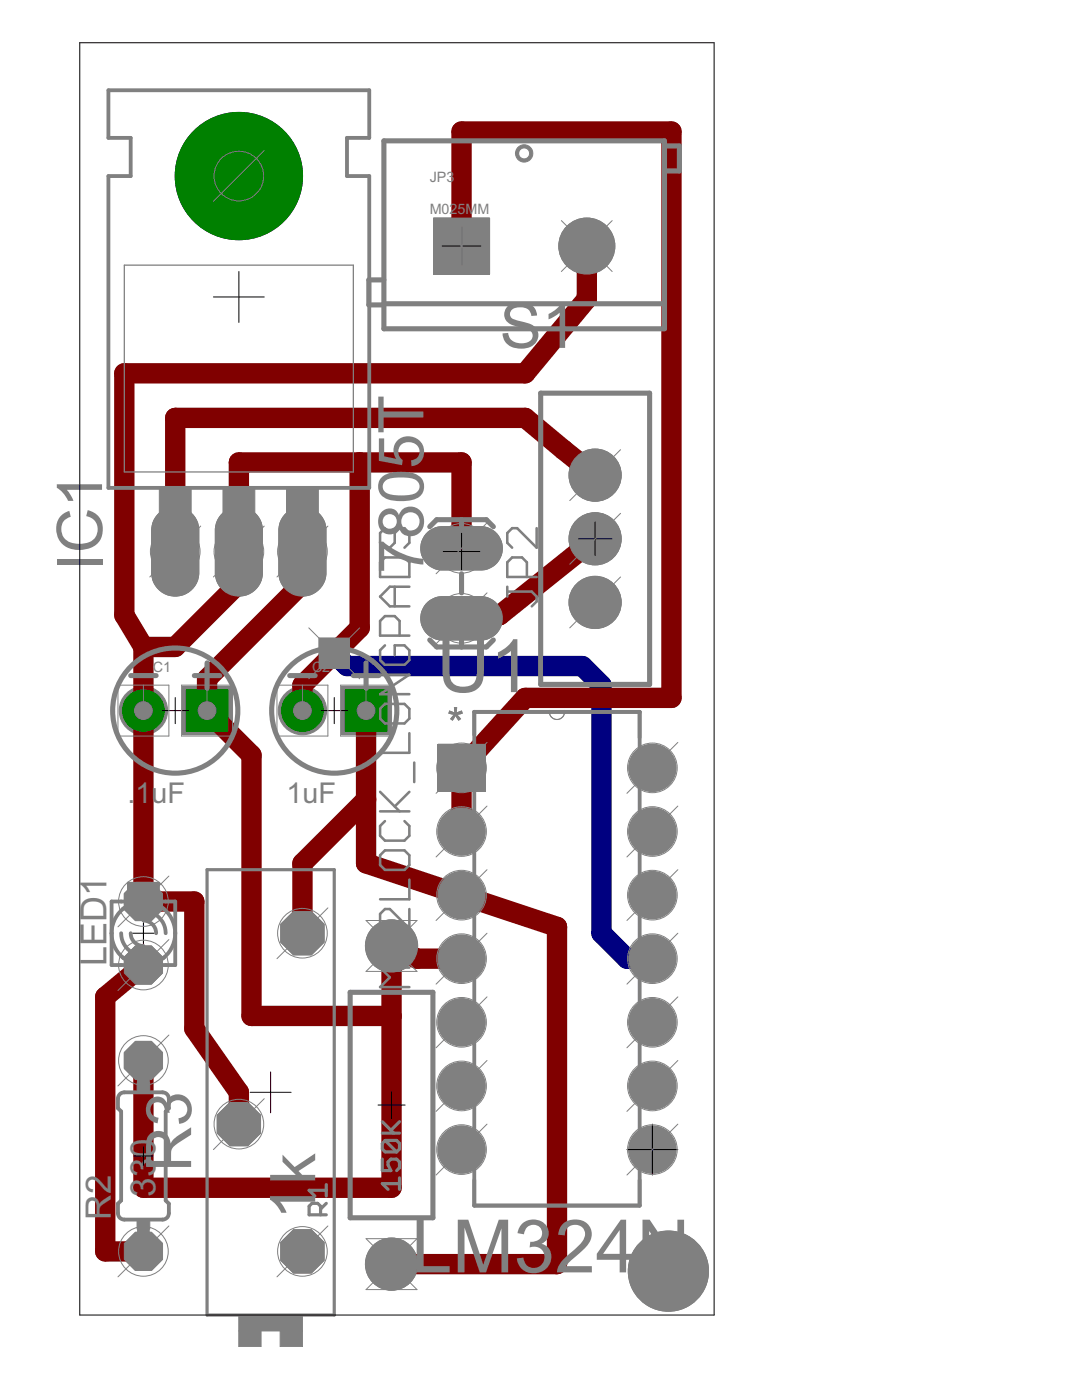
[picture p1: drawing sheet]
<svg xmlns="http://www.w3.org/2000/svg" width="216mm" height="279mm" viewBox="0 0 216 279" stroke-linecap="round" stroke-linejoin="round" font-family="sans-serif">
<defs><g id="words">
<g font-size="16.4" fill="#808080">
<text x="87.1" y="138.1">U1</text>
<text x="82.1" y="253.9">LM324N</text>
</g>
<g font-size="14" fill="#808080">
<text x="99.7" y="69.4">S1</text>
<text x="20.4" y="113.9" transform="rotate(-90 20.4 113.9)">IC1</text>
<text x="84.5" y="114.5" transform="rotate(-90 84.5 114.5)">7805T</text>
<text x="38.1" y="233.9" transform="rotate(-90 38.1 233.9)">R3</text>
<text x="62.9" y="236.4" transform="rotate(-90 62.9 236.4)">k</text>
<text x="62.9" y="243.4" transform="rotate(-90 62.9 243.4)">1</text>
</g>
<text font-size="10" fill="#808080" x="89.2" y="147.7">*</text>
<text font-size="8" fill="#808080" x="21.2" y="192.7" transform="rotate(-90 21.2 192.7)">LED1</text>
<g font-size="7.8" fill="#808080">
<text x="31" y="238.8" transform="rotate(-90 31 238.8)">3</text>
<text x="31" y="234.9" transform="rotate(-90 31 234.9)">30</text>
<text x="22.1" y="243.4" transform="rotate(-90 22.1 243.4)">R2</text>
</g>
<g font-size="6.4" fill="#808080">
<text x="25.4" y="160.2">.1</text>
<text x="30.2" y="160.2">uF</text>
<text x="57.2" y="160.2">1uF</text>
</g>
<g font-size="3.2" fill="#808080">
<text x="85.7" y="36.4">JP3</text>
<text x="85.7" y="42.8">M025</text>
<text x="92.9" y="42.8">MM</text>
<text x="30.5" y="134.2">C1</text>
<text x="62.3" y="134.2">C2</text>
</g>
</g></defs>
<g fill="#808080" stroke="#808080" stroke-width=".2">
<circle cx="78.1" cy="252.3" r="5.2"/>
<circle cx="78.1" cy="188.8" r="5.2"/>
<circle cx="47.7" cy="35.1" r="8.8"/>
<circle cx="28.6" cy="141.8" r="4.8"/>
<circle cx="118.7" cy="94.8" r="5.2"/>
<circle cx="118.7" cy="107.5" r="5.2"/>
<circle cx="118.7" cy="120.2" r="5.2"/>
<circle cx="117.1" cy="49.1" r="5.6"/>
<circle cx="92.1" cy="165.9" r="4.7"/>
<circle cx="92.1" cy="178.6" r="4.7"/>
<circle cx="92.1" cy="191.3" r="4.7"/>
<circle cx="92.1" cy="204" r="4.7"/>
<circle cx="92.1" cy="216.7" r="4.7"/>
<circle cx="92.1" cy="229.4" r="4.7"/>
<circle cx="130.2" cy="229.4" r="4.7"/>
<circle cx="130.2" cy="216.7" r="4.7"/>
<circle cx="130.2" cy="204" r="4.7"/>
<circle cx="130.2" cy="191.3" r="4.7"/>
<circle cx="130.2" cy="178.6" r="4.7"/>
<circle cx="130.2" cy="165.9" r="4.7"/>
<circle cx="130.2" cy="153.2" r="4.7"/>
<circle cx="60.3" cy="141.8" r="4.8"/>
<circle cx="133.4" cy="253.7" r="8"/>
</g>
<g fill="#808080" stroke="#808080" stroke-width=".2">
<path d="M31.4 102.8a4.7 4.7 0 0 1 5.1-1.4 4.7 4.7 0 0 1 3.2 4.2v9a4.7 4.7 0 0 1-4.7 4.4 4.7 4.7 0 0 1-4.7-4.4v-9a4.5 4.5 0 0 1 1.1-2.8z"/>
<path d="M44.1 102.8a4.7 4.7 0 0 1 5.1-1.4 4.7 4.7 0 0 1 3.2 4.2v9a4.7 4.7 0 0 1-4.7 4.4 4.7 4.7 0 0 1-4.7-4.4v-9a4.5 4.5 0 0 1 1.1-2.8z"/>
<path d="M56.8 102.8a4.7 4.7 0 0 1 5.1-1.4 4.7 4.7 0 0 1 3.1 4.2v9a4.7 4.7 0 0 1-4.7 4.4 4.7 4.7 0 0 1-4.7-4.4v-9a4.5 4.5 0 0 1 1.2-2.8z"/>
<path d="M36.5 137h9.6v9.6h-9.6z"/>
<path d="M85 106.6l.9-.8a4.1 4.1 0 0 1 2.1-.7h8.2a4.3 4.3 0 0 1 4 4.3 4.3 4.3 0 0 1-4 4.3h-8.2a4.3 4.3 0 0 1-3.7-2.6 4.3 4.3 0 0 1 .7-4.5z"/>
<path d="M85 120.5l.9-.7a4.1 4.1 0 0 1 2.1-.7h8.2a4.3 4.3 0 0 1 4 4.3 4.3 4.3 0 0 1-4 4.3h-8.2a4.3 4.3 0 0 1-3.7-2.6 4.3 4.3 0 0 1 .7-4.6z"/>
<path d="M86.5 43.5h11.2v11.2h-11.2z"/>
<path d="M87.4 148.5h9.4v9.4h-9.4z"/>
<path d="M68.2 137h9.7v9.6h-9.7z"/>
<path d="M63.7 127.4h6v6h-6z"/>
<circle cx="47.7" cy="224.3" r="4.7"/>
<circle cx="60.4" cy="186.2" r="4.7"/>
<circle cx="60.4" cy="249.7" r="4.7"/>
<circle cx="28.6" cy="249.7" r="4.1"/>
<circle cx="28.6" cy="211.6" r="4.1"/>
<circle cx="28.6" cy="192.6" r="4.1"/>
<circle cx="28.6" cy="179.9" r="4.1"/>
</g>
<circle cx="47.7" cy="35.1" r="12.7" fill="#000080" stroke="#000080" stroke-width=".2"/>
<path d="M66.7 130.4l2.5 2.5h47l3.8 3.8v49.5l5.1 5.1h5.1" fill="none" stroke="#000080" stroke-width="4.1"/>
<circle cx="78.1" cy="252.3" r="4.7" fill="#008000" stroke="#008000" stroke-width=".2"/>
<circle cx="78.1" cy="252.3" r="2.24" fill="#fff" stroke="#000" stroke-width=".2"/>
<circle cx="78.1" cy="188.8" r="4.7" fill="#008000" stroke="#008000" stroke-width=".2"/>
<circle cx="78.1" cy="188.8" r="2.24" fill="#fff" stroke="#000" stroke-width=".2"/>
<path d="M35 105.9v8.4" fill="none" stroke="#008000" stroke-width="8.4"/>
<circle cx="35" cy="110.1" r="2.79" fill="#fff" stroke="#000" stroke-width=".2"/>
<path d="M47.7 105.9v8.4" fill="none" stroke="#008000" stroke-width="8.4"/>
<circle cx="47.7" cy="110.1" r="2.79" fill="#fff" stroke="#000" stroke-width=".2"/>
<path d="M60.3 105.9v8.4" fill="none" stroke="#008000" stroke-width="8.4"/>
<circle cx="60.3" cy="110.1" r="2.79" fill="#fff" stroke="#000" stroke-width=".2"/>
<circle cx="47.7" cy="224.3" r="4.1" fill="#008000" stroke="#008000" stroke-width=".2"/>
<circle cx="47.7" cy="224.3" r="2.03" fill="#fff" stroke="#000" stroke-width=".2"/>
<circle cx="60.3" cy="186.2" r="4.1" fill="#008000" stroke="#008000" stroke-width=".2"/>
<circle cx="60.3" cy="186.2" r="2.03" fill="#fff" stroke="#000" stroke-width=".2"/>
<circle cx="60.3" cy="249.7" r="4.1" fill="#008000" stroke="#008000" stroke-width=".2"/>
<circle cx="60.3" cy="249.7" r="2.03" fill="#fff" stroke="#000" stroke-width=".2"/>
<circle cx="28.6" cy="249.7" r="3.6" fill="#008000" stroke="#008000" stroke-width=".2"/>
<circle cx="28.6" cy="249.7" r="2.03" fill="#fff" stroke="#000" stroke-width=".2"/>
<circle cx="28.6" cy="211.6" r="3.6" fill="#008000" stroke="#008000" stroke-width=".2"/>
<circle cx="28.6" cy="211.6" r="2.03" fill="#fff" stroke="#000" stroke-width=".2"/>
<circle cx="28.6" cy="192.6" r="3.6" fill="#008000" stroke="#008000" stroke-width=".2"/>
<circle cx="28.6" cy="192.6" r="2.03" fill="#fff" stroke="#000" stroke-width=".2"/>
<circle cx="28.6" cy="179.9" r="3.6" fill="#008000" stroke="#008000" stroke-width=".2"/>
<circle cx="28.6" cy="179.9" r="2.03" fill="#fff" stroke="#000" stroke-width=".2"/>
<path d="M37.2 137.7h8.2v8.2h-8.2z" fill="#008000" stroke="#008000" stroke-width=".2"/>
<circle cx="41.3" cy="141.8" r="1.76" fill="#fff" stroke="#000" stroke-width=".2"/>
<circle cx="28.6" cy="141.8" r="4.1" fill="#008000" stroke="#008000" stroke-width=".2"/>
<circle cx="28.6" cy="141.8" r="1.76" fill="#fff" stroke="#000" stroke-width=".2"/>
<circle cx="118.7" cy="94.8" r="4.7" fill="#008000" stroke="#008000" stroke-width=".2"/>
<circle cx="118.7" cy="94.8" r="2.54" fill="#fff" stroke="#000" stroke-width=".2"/>
<circle cx="118.7" cy="107.5" r="4.7" fill="#008000" stroke="#008000" stroke-width=".2"/>
<circle cx="118.7" cy="107.5" r="2.54" fill="#fff" stroke="#000" stroke-width=".2"/>
<circle cx="118.7" cy="120.2" r="4.7" fill="#008000" stroke="#008000" stroke-width=".2"/>
<circle cx="118.7" cy="120.2" r="2.54" fill="#fff" stroke="#000" stroke-width=".2"/>
<path d="M88.3 109.4h7.6" fill="none" stroke="#008000" stroke-width="7.6"/>
<circle cx="92.1" cy="109.4" r="2.54" fill="#fff" stroke="#000" stroke-width=".2"/>
<path d="M88.3 123.4h7.6" fill="none" stroke="#008000" stroke-width="7.6"/>
<circle cx="92.1" cy="123.4" r="2.54" fill="#fff" stroke="#000" stroke-width=".2"/>
<path d="M87 44h10.2v10.2h-10.2z" fill="#008000" stroke="#008000" stroke-width=".2"/>
<circle cx="92.1" cy="49.1" r="3.2" fill="#fff" stroke="#000" stroke-width=".2"/>
<circle cx="117.1" cy="49.1" r="5.1" fill="#008000" stroke="#008000" stroke-width=".2"/>
<circle cx="117.1" cy="49.1" r="3.2" fill="#fff" stroke="#000" stroke-width=".2"/>
<path d="M87.9 149.1h8.4v8.3h-8.4z" fill="#008000" stroke="#008000" stroke-width=".2"/>
<circle cx="92.1" cy="153.2" r="2.79" fill="#fff" stroke="#000" stroke-width=".2"/>
<circle cx="92.1" cy="165.9" r="4.2" fill="#008000" stroke="#008000" stroke-width=".2"/>
<circle cx="92.1" cy="165.9" r="2.79" fill="#fff" stroke="#000" stroke-width=".2"/>
<circle cx="92.1" cy="178.6" r="4.2" fill="#008000" stroke="#008000" stroke-width=".2"/>
<circle cx="92.1" cy="178.6" r="2.79" fill="#fff" stroke="#000" stroke-width=".2"/>
<circle cx="92.1" cy="191.3" r="4.2" fill="#008000" stroke="#008000" stroke-width=".2"/>
<circle cx="92.1" cy="191.3" r="2.79" fill="#fff" stroke="#000" stroke-width=".2"/>
<circle cx="92.1" cy="204" r="4.2" fill="#008000" stroke="#008000" stroke-width=".2"/>
<circle cx="92.1" cy="204" r="2.79" fill="#fff" stroke="#000" stroke-width=".2"/>
<circle cx="92.1" cy="216.7" r="4.2" fill="#008000" stroke="#008000" stroke-width=".2"/>
<circle cx="92.1" cy="216.7" r="2.79" fill="#fff" stroke="#000" stroke-width=".2"/>
<circle cx="92.1" cy="229.4" r="4.2" fill="#008000" stroke="#008000" stroke-width=".2"/>
<circle cx="92.1" cy="229.4" r="2.79" fill="#fff" stroke="#000" stroke-width=".2"/>
<circle cx="130.2" cy="229.4" r="4.2" fill="#008000" stroke="#008000" stroke-width=".2"/>
<circle cx="130.2" cy="229.4" r="2.79" fill="#fff" stroke="#000" stroke-width=".2"/>
<circle cx="130.2" cy="216.7" r="4.2" fill="#008000" stroke="#008000" stroke-width=".2"/>
<circle cx="130.2" cy="216.7" r="2.79" fill="#fff" stroke="#000" stroke-width=".2"/>
<circle cx="130.2" cy="204" r="4.2" fill="#008000" stroke="#008000" stroke-width=".2"/>
<circle cx="130.2" cy="204" r="2.79" fill="#fff" stroke="#000" stroke-width=".2"/>
<circle cx="130.2" cy="191.3" r="4.2" fill="#008000" stroke="#008000" stroke-width=".2"/>
<circle cx="130.2" cy="191.3" r="2.79" fill="#fff" stroke="#000" stroke-width=".2"/>
<circle cx="130.2" cy="178.6" r="4.2" fill="#008000" stroke="#008000" stroke-width=".2"/>
<circle cx="130.2" cy="178.6" r="2.79" fill="#fff" stroke="#000" stroke-width=".2"/>
<circle cx="130.2" cy="165.9" r="4.2" fill="#008000" stroke="#008000" stroke-width=".2"/>
<circle cx="130.2" cy="165.9" r="2.79" fill="#fff" stroke="#000" stroke-width=".2"/>
<circle cx="130.2" cy="153.2" r="4.2" fill="#008000" stroke="#008000" stroke-width=".2"/>
<circle cx="130.2" cy="153.2" r="2.79" fill="#fff" stroke="#000" stroke-width=".2"/>
<path d="M68.9 137.7h8.3v8.2h-8.3z" fill="#008000" stroke="#008000" stroke-width=".2"/>
<circle cx="73" cy="141.8" r="1.76" fill="#fff" stroke="#000" stroke-width=".2"/>
<circle cx="60.3" cy="141.8" r="4.1" fill="#008000" stroke="#008000" stroke-width=".2"/>
<circle cx="60.3" cy="141.8" r="1.76" fill="#fff" stroke="#000" stroke-width=".2"/>
<path d="M64.2 127.9h5v5h-5z" fill="#008000" stroke="#008000" stroke-width=".2"/>
<circle cx="66.7" cy="130.4" r="1.5" fill="#fff" stroke="#000" stroke-width=".2"/>
<circle cx="133.4" cy="253.7" r="7.5" fill="#008000" stroke="#008000" stroke-width=".2"/>
<circle cx="133.4" cy="253.7" r="5" fill="#fff" stroke="#000" stroke-width=".2"/>
<path d="M92.1 49.1v-22.9h41.9v113.1h-29.2l-12.7 13.9v12.7M117.1 49.1v10.6l-12.3 14.8h-80v48.3l3.8 6.3M71.8 92.3v33l-11.5 11.4v5.1M118.7 94.8l-13.9-11.4h-69.8v26.7M60.3 110.1v6.3l-19 19.1v6.3l8.9 8.9v52.1h27.9M92.1 109.4v-17.1h-44.4v24.1l-12.7 12.7h-6.4M118.7 107.5l-19 15.3-7.6 .6M28.6 129.1v50.8h10.2v25.4l8.9 12.7v6.3M73 159.6l-12.7 12.7v13.9M73 141.8v30.5l38.1 12.7v67.3h-33M28.6 192.6l-7.6 6.3v50.8h7.6M92.1 191.3h-8.9l-5.1-2.5v48.2h-49.5v-25.4" fill="none" stroke="#800000" stroke-width="4.1"/>
<circle cx="78.1" cy="252.3" r="4.7" fill="#008000" stroke="#008000" stroke-width=".2"/>
<circle cx="78.1" cy="252.3" r="2.24" fill="#fff" stroke="#000" stroke-width=".2"/>
<circle cx="78.1" cy="188.8" r="4.7" fill="#008000" stroke="#008000" stroke-width=".2"/>
<circle cx="78.1" cy="188.8" r="2.24" fill="#fff" stroke="#000" stroke-width=".2"/>
<path d="M35 105.9v8.4" fill="none" stroke="#008000" stroke-width="8.4"/>
<circle cx="35" cy="110.1" r="2.79" fill="#fff" stroke="#000" stroke-width=".2"/>
<path d="M47.7 105.9v8.4" fill="none" stroke="#008000" stroke-width="8.4"/>
<circle cx="47.7" cy="110.1" r="2.79" fill="#fff" stroke="#000" stroke-width=".2"/>
<path d="M60.3 105.9v8.4" fill="none" stroke="#008000" stroke-width="8.4"/>
<circle cx="60.3" cy="110.1" r="2.79" fill="#fff" stroke="#000" stroke-width=".2"/>
<circle cx="47.7" cy="224.3" r="4.1" fill="#008000" stroke="#008000" stroke-width=".2"/>
<circle cx="47.7" cy="224.3" r="2.03" fill="#fff" stroke="#000" stroke-width=".2"/>
<circle cx="60.3" cy="186.2" r="4.1" fill="#008000" stroke="#008000" stroke-width=".2"/>
<circle cx="60.3" cy="186.2" r="2.03" fill="#fff" stroke="#000" stroke-width=".2"/>
<circle cx="60.3" cy="249.7" r="4.1" fill="#008000" stroke="#008000" stroke-width=".2"/>
<circle cx="60.3" cy="249.7" r="2.03" fill="#fff" stroke="#000" stroke-width=".2"/>
<circle cx="28.6" cy="249.7" r="3.6" fill="#008000" stroke="#008000" stroke-width=".2"/>
<circle cx="28.6" cy="249.7" r="2.03" fill="#fff" stroke="#000" stroke-width=".2"/>
<circle cx="28.6" cy="211.6" r="3.6" fill="#008000" stroke="#008000" stroke-width=".2"/>
<circle cx="28.6" cy="211.6" r="2.03" fill="#fff" stroke="#000" stroke-width=".2"/>
<circle cx="28.6" cy="192.6" r="3.6" fill="#008000" stroke="#008000" stroke-width=".2"/>
<circle cx="28.6" cy="192.6" r="2.03" fill="#fff" stroke="#000" stroke-width=".2"/>
<circle cx="28.6" cy="179.9" r="3.6" fill="#008000" stroke="#008000" stroke-width=".2"/>
<circle cx="28.6" cy="179.9" r="2.03" fill="#fff" stroke="#000" stroke-width=".2"/>
<path d="M37.2 137.7h8.2v8.2h-8.2z" fill="#008000" stroke="#008000" stroke-width=".2"/>
<circle cx="41.3" cy="141.8" r="1.76" fill="#fff" stroke="#000" stroke-width=".2"/>
<circle cx="28.6" cy="141.8" r="4.1" fill="#008000" stroke="#008000" stroke-width=".2"/>
<circle cx="28.6" cy="141.8" r="1.76" fill="#fff" stroke="#000" stroke-width=".2"/>
<circle cx="118.7" cy="94.8" r="4.7" fill="#008000" stroke="#008000" stroke-width=".2"/>
<circle cx="118.7" cy="94.8" r="2.54" fill="#fff" stroke="#000" stroke-width=".2"/>
<circle cx="118.7" cy="107.5" r="4.7" fill="#008000" stroke="#008000" stroke-width=".2"/>
<circle cx="118.7" cy="107.5" r="2.54" fill="#fff" stroke="#000" stroke-width=".2"/>
<circle cx="118.7" cy="120.2" r="4.7" fill="#008000" stroke="#008000" stroke-width=".2"/>
<circle cx="118.7" cy="120.2" r="2.54" fill="#fff" stroke="#000" stroke-width=".2"/>
<path d="M88.3 109.4h7.6" fill="none" stroke="#008000" stroke-width="7.6"/>
<circle cx="92.1" cy="109.4" r="2.54" fill="#fff" stroke="#000" stroke-width=".2"/>
<path d="M88.3 123.4h7.6" fill="none" stroke="#008000" stroke-width="7.6"/>
<circle cx="92.1" cy="123.4" r="2.54" fill="#fff" stroke="#000" stroke-width=".2"/>
<path d="M87 44h10.2v10.2h-10.2z" fill="#008000" stroke="#008000" stroke-width=".2"/>
<circle cx="92.1" cy="49.1" r="3.2" fill="#fff" stroke="#000" stroke-width=".2"/>
<circle cx="117.1" cy="49.1" r="5.1" fill="#008000" stroke="#008000" stroke-width=".2"/>
<circle cx="117.1" cy="49.1" r="3.2" fill="#fff" stroke="#000" stroke-width=".2"/>
<path d="M87.9 149.1h8.4v8.3h-8.4z" fill="#008000" stroke="#008000" stroke-width=".2"/>
<circle cx="92.1" cy="153.2" r="2.79" fill="#fff" stroke="#000" stroke-width=".2"/>
<circle cx="92.1" cy="165.9" r="4.2" fill="#008000" stroke="#008000" stroke-width=".2"/>
<circle cx="92.1" cy="165.9" r="2.79" fill="#fff" stroke="#000" stroke-width=".2"/>
<circle cx="92.1" cy="178.6" r="4.2" fill="#008000" stroke="#008000" stroke-width=".2"/>
<circle cx="92.1" cy="178.6" r="2.79" fill="#fff" stroke="#000" stroke-width=".2"/>
<circle cx="92.1" cy="191.3" r="4.2" fill="#008000" stroke="#008000" stroke-width=".2"/>
<circle cx="92.1" cy="191.3" r="2.79" fill="#fff" stroke="#000" stroke-width=".2"/>
<circle cx="92.1" cy="204" r="4.2" fill="#008000" stroke="#008000" stroke-width=".2"/>
<circle cx="92.1" cy="204" r="2.79" fill="#fff" stroke="#000" stroke-width=".2"/>
<circle cx="92.1" cy="216.7" r="4.2" fill="#008000" stroke="#008000" stroke-width=".2"/>
<circle cx="92.1" cy="216.7" r="2.79" fill="#fff" stroke="#000" stroke-width=".2"/>
<circle cx="92.1" cy="229.4" r="4.2" fill="#008000" stroke="#008000" stroke-width=".2"/>
<circle cx="92.1" cy="229.4" r="2.79" fill="#fff" stroke="#000" stroke-width=".2"/>
<circle cx="130.2" cy="229.4" r="4.2" fill="#008000" stroke="#008000" stroke-width=".2"/>
<circle cx="130.2" cy="229.4" r="2.79" fill="#fff" stroke="#000" stroke-width=".2"/>
<circle cx="130.2" cy="216.7" r="4.2" fill="#008000" stroke="#008000" stroke-width=".2"/>
<circle cx="130.2" cy="216.7" r="2.79" fill="#fff" stroke="#000" stroke-width=".2"/>
<circle cx="130.2" cy="204" r="4.2" fill="#008000" stroke="#008000" stroke-width=".2"/>
<circle cx="130.2" cy="204" r="2.79" fill="#fff" stroke="#000" stroke-width=".2"/>
<circle cx="130.2" cy="191.3" r="4.2" fill="#008000" stroke="#008000" stroke-width=".2"/>
<circle cx="130.2" cy="191.3" r="2.79" fill="#fff" stroke="#000" stroke-width=".2"/>
<circle cx="130.2" cy="178.6" r="4.2" fill="#008000" stroke="#008000" stroke-width=".2"/>
<circle cx="130.2" cy="178.6" r="2.79" fill="#fff" stroke="#000" stroke-width=".2"/>
<circle cx="130.2" cy="165.9" r="4.2" fill="#008000" stroke="#008000" stroke-width=".2"/>
<circle cx="130.2" cy="165.9" r="2.79" fill="#fff" stroke="#000" stroke-width=".2"/>
<circle cx="130.2" cy="153.2" r="4.2" fill="#008000" stroke="#008000" stroke-width=".2"/>
<circle cx="130.2" cy="153.2" r="2.79" fill="#fff" stroke="#000" stroke-width=".2"/>
<path d="M68.9 137.7h8.3v8.2h-8.3z" fill="#008000" stroke="#008000" stroke-width=".2"/>
<circle cx="73" cy="141.8" r="1.76" fill="#fff" stroke="#000" stroke-width=".2"/>
<circle cx="60.3" cy="141.8" r="4.1" fill="#008000" stroke="#008000" stroke-width=".2"/>
<circle cx="60.3" cy="141.8" r="1.76" fill="#fff" stroke="#000" stroke-width=".2"/>
<path d="M64.2 127.9h5v5h-5z" fill="#008000" stroke="#008000" stroke-width=".2"/>
<circle cx="66.7" cy="130.4" r="1.5" fill="#fff" stroke="#000" stroke-width=".2"/>
<circle cx="133.4" cy="253.7" r="7.5" fill="#008000" stroke="#008000" stroke-width=".2"/>
<circle cx="133.4" cy="253.7" r="5" fill="#fff" stroke="#000" stroke-width=".2"/>
<g fill="#808080" stroke="#808080" stroke-width=".2">
<path d="M103.3 29.5a1.74 1.74 0 0 1 2.8 .2 1.74 1.74 0 0 1-1 2.6 1.74 1.74 0 0 1-2.3-1.7h.7a1.09 1.09 0 0 1 1.5-1 1.09 1.09 0 0 1 .3 1.8 1.09 1.09 0 0 1-1.8-.5v-.3h-.7z" fill-rule="evenodd"/>
<circle cx="78.1" cy="252.3" r="5.2"/>
<circle cx="78.1" cy="188.8" r="5.2"/>
<circle cx="47.7" cy="35.1" r="8.8"/>
<circle cx="28.6" cy="141.8" r="1.78"/>
<circle cx="41.3" cy="141.8" r="1.78"/>
<circle cx="118.7" cy="94.8" r="5.2"/>
<circle cx="118.7" cy="107.5" r="5.2"/>
<circle cx="118.7" cy="120.2" r="5.2"/>
<circle cx="117.1" cy="49.1" r="5.6"/>
<circle cx="92.1" cy="165.9" r="4.7"/>
<circle cx="92.1" cy="178.6" r="4.7"/>
<circle cx="92.1" cy="191.3" r="4.7"/>
<circle cx="92.1" cy="204" r="4.7"/>
<circle cx="92.1" cy="216.7" r="4.7"/>
<circle cx="92.1" cy="229.4" r="4.7"/>
<circle cx="130.2" cy="229.4" r="4.7"/>
<circle cx="130.2" cy="216.7" r="4.7"/>
<circle cx="130.2" cy="204" r="4.7"/>
<circle cx="130.2" cy="191.3" r="4.7"/>
<circle cx="130.2" cy="178.6" r="4.7"/>
<circle cx="130.2" cy="165.9" r="4.7"/>
<circle cx="130.2" cy="153.2" r="4.7"/>
<circle cx="60.3" cy="141.8" r="1.78"/>
<circle cx="73" cy="141.8" r="1.78"/>
<circle cx="133.4" cy="253.7" r="8"/>
</g>
<g fill="#808080" stroke="#808080" stroke-width=".2">
<path d="M31.4 102.8a4.7 4.7 0 0 1 5.1-1.4 4.7 4.7 0 0 1 3.2 4.2v9a4.7 4.7 0 0 1-4.7 4.4 4.7 4.7 0 0 1-4.7-4.4v-9a4.5 4.5 0 0 1 1.1-2.8z"/>
<path d="M44.1 102.8a4.7 4.7 0 0 1 5.1-1.4 4.7 4.7 0 0 1 3.2 4.2v9a4.7 4.7 0 0 1-4.7 4.4 4.7 4.7 0 0 1-4.7-4.4v-9a4.5 4.5 0 0 1 1.1-2.8z"/>
<path d="M56.8 102.8a4.7 4.7 0 0 1 5.1-1.4 4.7 4.7 0 0 1 3.1 4.2v9a4.7 4.7 0 0 1-4.7 4.4 4.7 4.7 0 0 1-4.7-4.4v-9a4.5 4.5 0 0 1 1.2-2.8z"/>
<path d="M85 106.6l.9-.8a4.1 4.1 0 0 1 2.1-.7h8.2a4.3 4.3 0 0 1 4 4.3 4.3 4.3 0 0 1-4 4.3h-8.2a4.3 4.3 0 0 1-3.7-2.6 4.3 4.3 0 0 1 .7-4.5z"/>
<path d="M85 120.5l.9-.7a4.1 4.1 0 0 1 2.1-.7h8.2a4.3 4.3 0 0 1 4 4.3 4.3 4.3 0 0 1-4 4.3h-8.2a4.3 4.3 0 0 1-3.7-2.6 4.3 4.3 0 0 1 .7-4.6z"/>
<path d="M86.5 43.5h11.2v11.2h-11.2z"/>
<path d="M87.4 148.5h9.4v9.4h-9.4z"/>
<path d="M63.7 127.4h6v6h-6z"/>
<path d="M58.4 111.3h3.9v3.2h-3.9z"/>
<path d="M45.8 111.3h3.8v3.2h-3.8z"/>
<path d="M33.1 111.3h3.8v3.2h-3.8z"/>
<path d="M31.8 97.4h6.3v13.9h-6.3z"/>
<path d="M44.5 97.4h6.3v13.9h-6.3z"/>
<path d="M57.2 97.4h6.3v13.9h-6.3z"/>
<path d="M47.6 262.4h12.7v3.2h-12.7z"/>
<path d="M47.6 265.6h4.5v3.2h-4.5z"/>
<path d="M55.9 265.6h4.4v3.2h-4.4z"/>
<path d="M27.3 216.1h2.6v1.9h-2.6z"/>
<path d="M27.3 243.4h2.6v1.9h-2.6z"/>
<path d="M25.4 176.1h6.4v.6h-6.4z"/>
<path d="M25.4 176.1h6.4v3.8h-6.4z"/>
<path d="M90.6 108.6h3v2.9h-3z"/>
<path d="M90.6 121.3h3v2.9h-3z"/>
<circle cx="47.7" cy="224.3" r="4.7"/>
<circle cx="60.4" cy="186.2" r="4.7"/>
<circle cx="60.4" cy="249.7" r="4.7"/>
<circle cx="28.6" cy="249.7" r="4.1"/>
<circle cx="28.6" cy="211.6" r="4.1"/>
<circle cx="28.6" cy="192.6" r="4.1"/>
<circle cx="28.6" cy="179.9" r="4.1"/>
</g>
<g fill="none" stroke="#808080" stroke-width="1">
<path d="M76.6 28.1h56v37.5h-56zM132.6 29.1h3v5h-3M76.6 55.9h-3v5h3M76.6 60.6h56M107.9 78.5h21.7v58.1h-21.7zM85.7 105.1l1.4-1.4h9.9l1.4 1.4M92.1 103.7v1.3M92.1 114.5v3.8M26.1 134.8h5.1M38.8 134.8h5.1M41.3 132.3v5.1M57.8 134.8h5.1"/>
<path d="M70.5 134.8h5.1M73 132.3v5.1M85.7 127.7l1.4 1.4h9.9l1.4-1.4M92.1 127.8v1.3M69.9 198h16.5v45h-16.5z"/>
<circle cx="35" cy="141.8" r="12.5"/>
<circle cx="66.7" cy="141.8" r="12.5"/>
</g>
<g fill="none" stroke="#808080" stroke-width=".63">
<path d="M41.3 173.6h25.4v88.8h-25.4zM65.1 237.6h-3.4l1.1 1.1M65.1 236.4v2.3M76.3 231.3v2.3h1.7l-.6-1.1v-.6l.6-.6h1.1l.6 .6v1.1l-.6 .6M76.3 226.1h3.4M76.3 223.9l2.3 2.2M76.9 227.6h2.2l.6 .6v1.1l-.6 .6M76.9 227.6l-.6 .6v1.1l.6 .6h2.2M76.9 227.6l2.2 2.3M79.7 236.2h-3.4l1.1 1.2M79.7 235.1v2.3M79.7 223.9l-1.7 1.7"/>
<path d="M64 242.4v-1.7l-.6-.5h-1.1l-.6 .5v1.7h3.4M65.1 240.2l-1.1 1.1"/>
</g>
<g fill="none" stroke="#808080" stroke-width=".76">
<path d="M21.6 18h52.1v9.5h-4.5v7.6h4.5v62.3h-52.1v-62.3h4.5v-7.6h-4.5zM94.6 142.1h33v98.5h-33zM94.6 150.5h-5.3v5.5h5.3M127.6 150.5h5.4v5.5h-5.4M22.3 179.9h12.7v12.7h-12.7zM94.6 163.2h-5.3v5.5h5.3M94.6 175.9h-5.3v5.5h5.3M127.6 163.2h5.4v5.5h-5.4M127.6 175.9h5.4v5.5h-5.4M24.2 186.2a4.4 4.4 0 0 0 4.4 4.5M24.5 191.1a6.4 6.4 0 0 0 8.2 0M24.6 181.4a6.4 6.4 0 0 1 8.2 .1"/>
<path d="M24.6 181.3a6.4 6.4 0 0 0 0 9.9M26.1 186.2a2.51 2.51 0 0 0 2.5 2.6M28.6 183.7a2.58 2.58 0 0 1 2.6 2.5M28.6 181.8a4.4 4.4 0 0 1 4.5 4.4M32.6 181.3a6.3 6.3 0 0 1 0 9.9M94.6 188.5h-5.3v5.6h5.3M127.6 188.5h5.4v5.6h-5.4M24 218.3l.8-.3h7.6l.6 .1 .6 .6 .1 2.5-.6 .6v17.8l.6 .6v1.9l-.3 .8-.7 .5h-8.2l-.7-.5-.2-.5-.1-2.2 .7-.6v-17.8l-.7-.6 .1-2.2zM94.6 201.2h-5.3v5.6h5.3M94.6 213.9h-5.3v5.6h5.3M127.6 201.2h5.4v5.6h-5.4M127.6 213.9h5.4v5.6h-5.4"/>
<path d="M94.6 226.6h-5.3v5.6h5.3M127.6 226.6h5.4v5.6h-5.4"/>
<circle cx="47.7" cy="35.1" r="9"/>
</g>
<path d="M24.8 52.9h45.7v41.3h-45.7z" fill="none" stroke="#808080" stroke-width=".25"/>
<g fill="none" stroke="#808080" stroke-width=".2">
<path d="M52.7 30.1l-10.1 10.1M87 44l10.2 10.2M92.1 44v10.2M97.2 44l-10.2 10.2M112 44l10.2 10.2M117.1 44v10.2M122.2 44l-10.2 10.2M123.8 89.7l-10.1 10.2M40 105l-10.1 10.1M52.7 105l-10.1 10.1M65.4 105l-10.1 10.1M97.2 104.4l-10.2 10.1"/>
<path d="M97.2 118.3l-10.2 10.2M123.8 102.4l-10.1 10.2M123.8 115.1l-10.1 10.2M23.5 136.7h10.2v10.2h-10.2zM28.6 136.7v5.1M36.2 136.7h10.2v10.2h-10.2zM41.3 136.7v5.1M55.3 136.7h10.1v10.2h-10.1zM60.3 136.7v5.1M61.6 125.3l10.2 10.2M68 136.7h10.1v10.2h-10.1zM71.8 125.3l-10.2 10.2"/>
<path d="M73 136.7v5.1M97.2 148.2l-10.2 10.1M109.6 142.1a1.52 1.52 0 0 0 1.5 1.5 1.52 1.52 0 0 0 1.6-1.5M135.3 148.2l-10.2 10.1M33.7 174.8l-10.2 10.2M97.2 160.9l-10.2 10.1M97.2 173.6l-10.2 10.1M135.3 160.9l-10.2 10.1M135.3 173.6l-10.2 10.1M33.7 187.5l-10.2 10.2M65.4 181.2l-10.1 10.1M73 183.7h10.2l-10.2 10.2h10.2z"/>
<path d="M97.2 186.2l-10.2 10.2M97.2 198.9l-10.2 10.2M135.3 186.2l-10.2 10.2M135.3 198.9l-10.2 10.2M33.7 206.6l-10.2 10.1M52.7 219.3l-10.1 10.1M97.2 211.6l-10.2 10.2M135.3 211.6l-10.2 10.2M97.2 224.3l-10.2 10.2M135.3 224.3l-10.2 10.2M33.7 244.7l-10.2 10.1M65.4 244.7l-10.1 10.1"/>
<path d="M73 247.2h10.2l-10.2 10.2h10.2zM128.3 253.7h5.1M138.5 248.6v10.2l-5.1-5.1z"/>
<circle cx="47.7" cy="35.1" r="5"/>
<circle cx="118.7" cy="94.8" r="5"/>
<circle cx="35" cy="110.1" r="5"/>
<circle cx="47.7" cy="110.1" r="5"/>
<circle cx="60.3" cy="110.1" r="5"/>
<circle cx="92.1" cy="109.4" r="5"/>
<circle cx="118.7" cy="107.5" r="5"/>
<circle cx="92.1" cy="123.4" r="5"/>
<circle cx="118.7" cy="120.2" r="5"/>
<circle cx="92.1" cy="153.2" r="5"/>
<circle cx="130.2" cy="153.2" r="5"/>
<circle cx="28.6" cy="179.9" r="5"/>
<circle cx="92.1" cy="165.9" r="5"/>
<circle cx="92.1" cy="178.6" r="5"/>
<circle cx="130.2" cy="165.9" r="5"/>
<circle cx="130.2" cy="178.6" r="5"/>
<circle cx="28.6" cy="192.6" r="5"/>
<circle cx="60.3" cy="186.2" r="5"/>
<circle cx="92.1" cy="191.3" r="5"/>
<circle cx="130.2" cy="191.3" r="5"/>
<circle cx="28.6" cy="211.6" r="5"/>
<circle cx="92.1" cy="216.7" r="5"/>
<circle cx="92.1" cy="204" r="5"/>
<circle cx="130.2" cy="216.7" r="5"/>
<circle cx="130.2" cy="204" r="5"/>
<circle cx="47.7" cy="224.3" r="5"/>
<circle cx="92.1" cy="229.4" r="5"/>
<circle cx="130.2" cy="229.4" r="5"/>
<circle cx="28.6" cy="249.7" r="5"/>
<circle cx="60.3" cy="249.7" r="5"/>
</g>
<path d="M28.6 211.6v4.5M28.6 245.3v4.4" fill="none" stroke="#808080" stroke-width="2.5"/>
<g fill="none" stroke="#808080" stroke-width=".51">
<path d="M75.8 112.2l1-.9h3.9l1 .9v2.9h-5.9zM76.8 105.4l-1 1v1.9l1 1h1l1-1v-1.9l.9-1h1l1 1v1.9l-1 1M78.8 117.1v3.9M81.7 117.1h-3.9l-2 2 2 1.9h3.9M101.2 118.1h4.9l1 1v.9l-1 1M101.2 117.1v2M105.1 115.1v-2.9l-.9-.9h-2l-1 .9v2.9h5.9M107.1 105.4v3.9l-3.9-3.9h-1l-1 1v1.9l1 1M75.8 134.6h5.9l-5.9 3.9h5.9M76.8 128.8l-1 1v1.9l1 1h3.9l1-1v-1.9l-1-1h-1.9v1.9M79.7 126.9v-3l-.9-.9h-2l-1 .9v3h5.9M75.8 158l3.9 3.9"/>
<path d="M76.8 140.5h3.9l1 1v1.9l-1 1h-3.9l-1-1v-1.9zM81.7 146.3v3.9h-5.9M81.7 158l-2.9 3M82.7 152.2v3.9M75.8 161.9h5.9M76.8 163.9l-1 .9v2l1 1h3.9l1-1v-2l-1-.9M76.8 169.7h3.9l1 1v1.9l-1 1h-3.9l-1-1v-1.9zM81.7 175.6v3.9h-5.9M76.8 187.3l-1 .9v2l1 1h3.9M76.8 187.3h3.9l1 .9v2l-1 1M76.8 187.3l3.9 3.9M81.7 193.1h-5.9l2 2-2 1.9h5.9"/>
<path d="M81.7 181.4v3.9l-3.9-3.9h-1l-1 1v1.9l1 1"/>
</g>
<g fill="none" stroke="#000" stroke-width=".2">
<path d="M15.9 8.5h126.6v253.9h-126.6zM42.6 59.3h10.1M47.7 54.2v10.1M88.2 49.1h7.7M92.1 45.3v7.7M88.5 110.1h7.2M92.1 106.4v7.3M115.4 107.5h6.7M118.7 104.2v6.7M35 139.2v5.2M66.7 139.2v5.2M32.4 141.8h5.2"/>
<path d="M64.1 141.8h5.2M26.5 186.2h4.2M28.6 184.2v4.1M49.9 218h8.2M54 213.9v8.2M78.1 217.8v5.4M26.8 230.7h3.7M28.6 228.9v3.7M75.4 220.5h5.4M125.1 229.4h10.2M130.2 224.3v10.2"/>
<circle cx="47.7" cy="35.1" r="8.3"/>
</g>
<circle cx="47.7" cy="35.1" r="12.7" fill="#008000" stroke="#008000" stroke-width=".2"/>
<use href="#words"/>
</svg>
